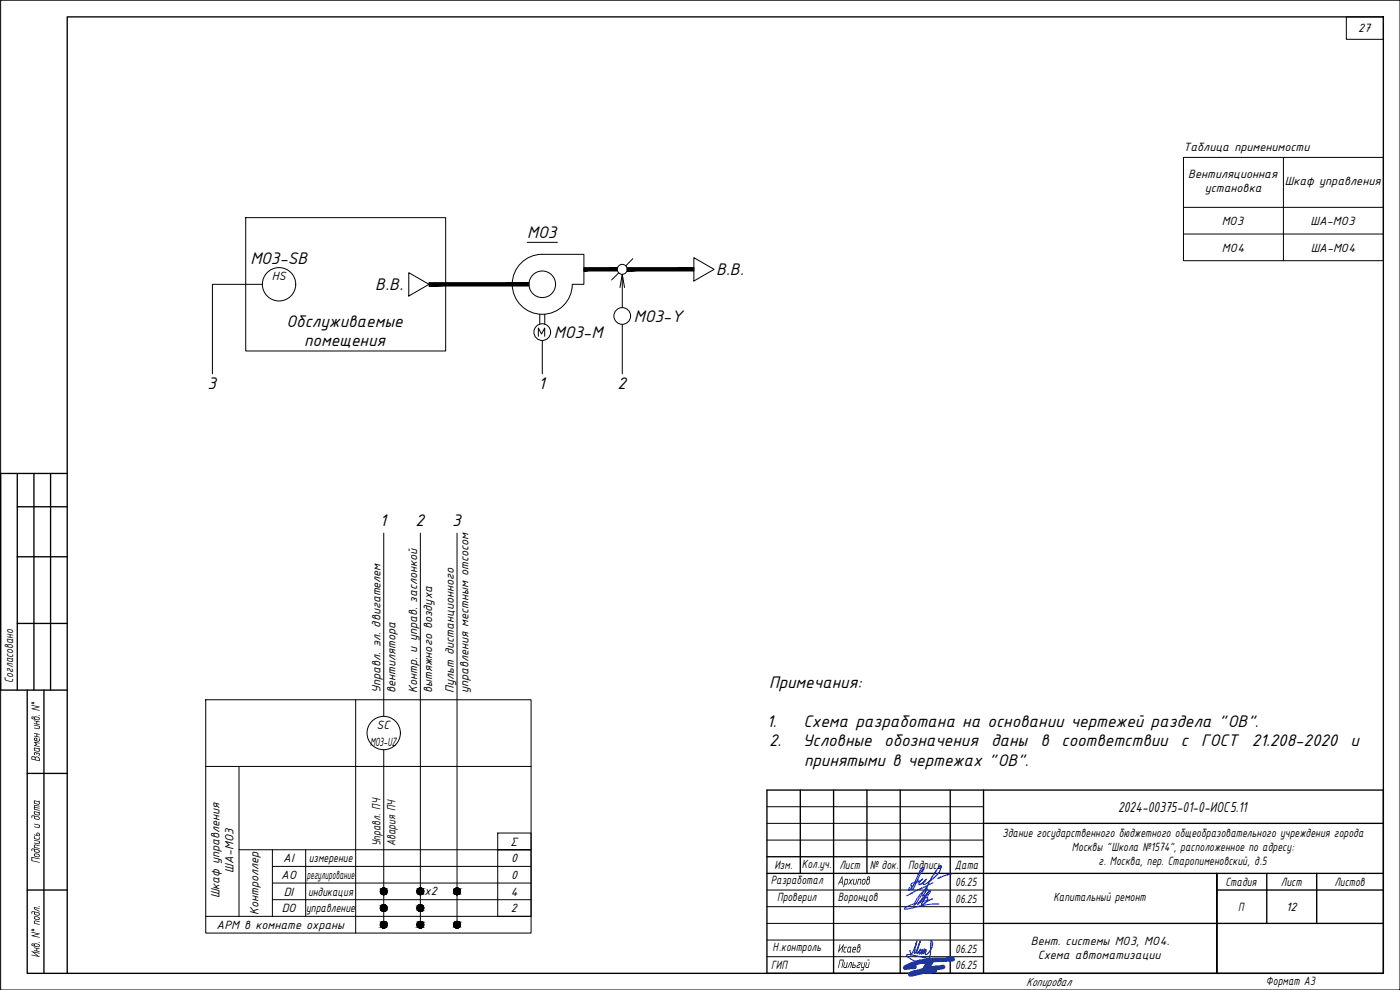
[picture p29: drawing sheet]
<svg xmlns="http://www.w3.org/2000/svg" width="420mm" height="297mm" viewBox="0 0 420 297" stroke-linecap="round" stroke-linejoin="round" font-family="sans-serif">
<defs><g id="words">
<g font-size="5.4">
<text x="158.2" y="71.3">МО3</text>
<text x="75.1" y="79.3">МО3-SB</text>
<text x="214.9" y="82.6">В.В.</text>
<text x="112.6" y="87.1">В.В.</text>
<text x="86" y="98">Обслуживаемые</text>
<text x="166.2" y="101.4">МО3-М</text>
<text x="190.2" y="96.6">МО3-Y</text>
<text x="91.3" y="103.8">помещения</text>
<text x="62.3" y="116.7">3</text>
<text x="161.6" y="116.7">1</text>
<text x="185.3" y="116.7">2</text>
<text x="114" y="158">1</text>
<text x="124.7" y="158">2</text>
<text x="135.7" y="158">3</text>
<text x="230.8" y="206.4">Примечания:</text>
<text x="230.1" y="218.1">1.</text>
<text x="241.1" y="218.1">Схема разработана на основании чертежей раздела &quot;ОВ&quot;.</text>
<text x="230.8" y="224">2.</text>
<text x="240.9" y="224">Условные обозначения даны в соответствии с ГОСТ 21.208-2020 и</text>
<text x="241.3" y="229.8">принятыми в чертежах &quot;ОВ&quot;.</text>
</g>
<text font-size="4.7" x="335.5" y="243.5">2024-00375-01-0-ИОС5.11</text>
<g font-size="3.9">
<text x="407.6" y="9.7">27</text>
<text x="355.2" y="45.2">Таблица применимости</text>
<text x="356.6" y="53.5">Вентиляционная</text>
<text x="361.5" y="57.7">установка</text>
<text x="385.6" y="55.6">Шкаф управления</text>
<text x="366.7" y="67.5">МО3</text>
<text x="393.3" y="67.5">ША-МО3</text>
<text x="366.7" y="75.5">МО4</text>
<text x="393.4" y="75.5">ША-МО4</text>
<text x="81.6" y="84.1">НS</text>
<text x="3.9" y="204.8" transform="rotate(-90 3.9 204.8)">Согласовано</text>
<text x="114.2" y="207.9" transform="rotate(-90 114.2 207.9)">Управл. эл. двигателем</text>
<text x="118.7" y="207.9" transform="rotate(-90 118.7 207.9)">вентилятора</text>
<text x="125.2" y="207.9" transform="rotate(-90 125.2 207.9)">Контр. и управ. заслонкой</text>
<text x="129.7" y="207.9" transform="rotate(-90 129.7 207.9)">вытяжного воздуха</text>
<text x="136.2" y="207.9" transform="rotate(-90 136.2 207.9)">Пульт дистанционного</text>
<text x="140.7" y="207.9" transform="rotate(-90 140.7 207.9)">управления местным отсосом</text>
<text x="113" y="218.7">SC</text>
<text x="111.1" y="223.7">МО3-UZ</text>
<text x="11.9" y="228.6" transform="rotate(-90 11.9 228.6)">Взамен инв . N°</text>
<text x="300.9" y="251.3">Здание государственного бюджетного общеобразовательного учреждения города</text>
<text x="114.2" y="253.9" transform="rotate(-90 114.2 253.9)">Управл. ПЧ</text>
<text x="118.7" y="253.9" transform="rotate(-90 118.7 253.9)">Авария ПЧ</text>
<text x="153.2" y="253.7">Σ</text>
<text x="321.7" y="255.4">Москвы &quot;Школа №1574&quot;, расположенное по адресу:</text>
<text x="11.9" y="259.1" transform="rotate(-90 11.9 259.1)">Подпись и дата</text>
<text x="70.1" y="261.8" transform="rotate(-90 70.1 261.8)">ША-МО3</text>
<text x="84.4" y="263.7">AO</text>
<text x="85" y="258.7">AI</text>
<text x="92.1" y="263.7">регулирование</text>
<text x="92.6" y="258.7">измерение</text>
<text x="153.4" y="258.7">0</text>
<text x="153.4" y="263.7">0</text>
<text x="232.4" y="260.8">Изм.</text>
<text x="240.7" y="260.4">Колуч.</text>
<text x="245.4" y="260.4">.</text>
<text x="251.9" y="260.8">Лист</text>
<text x="261.1" y="260.8">№ док.</text>
<text x="272.5" y="260.8">Подпись</text>
<text x="286.6" y="260.6">Дата</text>
<text x="329.7" y="259.6">г. Москва, пер. Старопименовский, д.5</text>
<text x="65.9" y="269.5" transform="rotate(-90 65.9 269.5)">Шкаф управления</text>
<text x="85.1" y="268.7">DI</text>
<text x="92.4" y="268.7">индикация</text>
<text x="127.4" y="268.6">x2</text>
<text x="153.4" y="268.7">4</text>
<text x="231.3" y="265.4">Разработал</text>
<text x="251" y="265.4">Архипов</text>
<text x="286.7" y="265.8">06.25</text>
<text x="367.8" y="265.8">Стадия</text>
<text x="384.4" y="265.8">Лист</text>
<text x="400.5" y="265.8">Листов</text>
<text x="77.6" y="274.6" transform="rotate(-90 77.6 274.6)">Контроллер</text>
<text x="84.6" y="273.7">DO</text>
<text x="91.9" y="273.7">управление</text>
<text x="153.4" y="273.7">2</text>
<text x="233.2" y="270.4">Проверил</text>
<text x="251.4" y="270.4">Воронцов</text>
<text x="286.7" y="270.8">06.25</text>
<text x="316.1" y="270.4">Капитальный ремонт</text>
<text x="371.6" y="273.3">П</text>
<text x="386" y="273.3">12</text>
<text x="65" y="278.7">АРМ в комнате охраны</text>
<text x="11.9" y="287.4" transform="rotate(-90 11.9 287.4)">Инв. N° подл .</text>
<text x="231.9" y="285.4">Н.контроль</text>
<text x="251" y="285.8">Исаев</text>
<text x="286.7" y="285.8">06.25</text>
<text x="309.4" y="283.5">Вент. системы МО3, МО4.</text>
<text x="311.4" y="287.7">Схема автоматизации</text>
<text x="231.4" y="290.8">ГИП</text>
<text x="251" y="290.4">Пильгуй</text>
<text x="286.7" y="290.8">06.25</text>
<text x="308" y="295.9">Копировал</text>
<text x="379.9" y="295.4">Формат А3</text>
</g>
</g></defs>
<!-- layer: Ramka -->
<path d="M20.2 5.1h395v286.9h-395zM5.2 142.1v65M5.2 152h15M10.2 142.1v65M15.2 142.1v65M20.2 142.1h-20v65h20M5.2 167.1h15M5.2 187.1h15M8.2 207.1v84.9h12M13.2 207.1v84.9M8.2 232.1h12M8.2 267h12" fill="none" stroke="#000" stroke-width=".4"/>
<!-- layer: Shtamp -->
<g fill="#000">
<path d="M10.2 241.7l.5-.2 1.2 .3-.1 .2-1.3-.2-.1 .3 1.5 .4-1.5-.2v.4l1.5 .5-1.7-.3z"/>
<path d="M10.4 240.4l.2 .6 1.1 .1-.2-.5zM10.2 240.2l1.4 .2 .3-.1v1l-.4 .1-1.1-.2-.2-.3z"/>
</g>
<!-- layer: Ramka -->
<path d="M.2 .1h420v296.9h-420z" fill="none" stroke="#000" stroke-width=".3"/>
<g fill="none" stroke="#000" stroke-width=".3">
<path d="M355.2 47.2h60v31h-60zM385.2 47.2v31M73.7 65.3h60.1v40h-60.1zM156.4 78.9a9 9 0 0 1 6.3-2.6h12.5v9h-3.5a9 9 0 0 1-12.4 8.3 9 9 0 0 1-2.9-14.7zM158.2 72.7h9.1M189.9 77.6l-2.1 2.2M355.2 62.2h60M355.2 70.2h60M78.7 85.3h-14.9v26.9M162 94.3v3M163.5 94.3v3M185.7 81.9l-2.1 2.1"/>
<path d="M186.1 86.3l.7-4 .6 4M186.8 82.3v10M186.8 97.3v14.9M161.6 100.9v-2.5l.9 1.8 1-1.8v2.5M162.8 102.2v10M115.2 160v55M126.2 160v117.5M137.2 160v117.5M61.7 210h97.7v70h-97.7zM106.7 210v70M61.7 230h97.7M71.7 230v44.9"/>
<path d="M115.2 224.9v52.6M71.7 255h87.7M81.7 255v19.9M81.7 260h77.7M91.7 255v19.9M149.4 249.9h10v5.1h-10zM149.4 255h10v19.9h-10zM61.7 274.9h97.7M81.7 269.9h77.7M81.7 265h77.7"/>
<circle cx="83.7" cy="85.3" r="5"/>
<circle cx="162.7" cy="85.3" r="4"/>
<circle cx="162.7" cy="99.6" r="2.51"/>
<circle cx="186.7" cy="94.8" r="2.51"/>
<circle cx="186.7" cy="80.8" r="1.49"/>
<circle cx="115.2" cy="219.9" r="5"/>
<circle cx="115.2" cy="272.4" r="1.01"/>
<circle cx="115.2" cy="267.4" r="1.01"/>
<circle cx="115.2" cy="277.4" r="1.01"/>
<circle cx="126.1" cy="267.4" r="1.01"/>
<circle cx="126.1" cy="272.4" r="1.01"/>
<circle cx="126.1" cy="277.4" r="1.01"/>
<circle cx="137.1" cy="267.4" r="1.01"/>
<circle cx="137.1" cy="277.4" r="1.01"/>
</g>
<g fill="#000" stroke="#000" stroke-width=".3">
<path d="M114.9 273.4h.5zM114.9 278.4h.5zM114.9 268.4h.5zM115 271.5h.3zM115 276.5h.3zM115 266.5h.3zM125.9 268.4h.5zM125.9 278.4h.5zM125.9 273.4h.5zM126 266.5h.3zM126 276.5h.3zM126 271.5h.3z"/>
<path d="M136.9 268.4h.5zM136.9 278.4h.5zM137 266.5h.3zM137 276.5h.3z"/>
<path d="M128.8 84.8v1l30-1zM128.8 85.8l30-1v1z"/>
<path d="M175.2 80.3v1l10.1-1zM175.2 81.3l10.1-1v1z"/>
<path d="M188.2 80.3v1l20-1zM188.2 81.3l20-1v1z"/>
<path d="M114.9 273.4h.4zM115 273.4h.3z"/>
<path d="M114.9 278.4h.4zM115 278.4h.3z"/>
<path d="M114.9 268.4h.4zM115 268.4h.3z"/>
<path d="M115 271.5h.4zM114.9 271.5h.5z"/>
<path d="M115 276.5h.4zM114.9 276.5h.5z"/>
<path d="M115 266.5h.4zM114.9 266.5h.5z"/>
<path d="M114.9 271.5h.6zM114.8 271.5h.7z"/>
<path d="M114.9 276.5h.6zM114.8 276.5h.7z"/>
<path d="M114.9 266.5h.6zM114.8 266.5h.7z"/>
<path d="M114.8 271.5h.8zM114.7 271.5h.9z"/>
<path d="M114.8 273.4h.7zM114.8 273.4h.6z"/>
<path d="M114.8 276.5h.8zM114.7 276.5h.9z"/>
<path d="M114.8 278.4h.7zM114.8 278.4h.6z"/>
<path d="M114.8 266.5h.8zM114.7 266.5h.9z"/>
<path d="M114.8 268.4h.7zM114.8 268.4h.6z"/>
<path d="M114.7 271.5l1 .1zM114.7 271.6h1z"/>
<path d="M114.7 273.4h.9zM114.7 273.4h.8z"/>
<path d="M114.7 276.5l1 .1zM114.7 276.6h1z"/>
<path d="M114.7 278.4h.9zM114.7 278.4h.8z"/>
<path d="M114.7 266.5l1 .1zM114.7 266.6h1z"/>
<path d="M114.7 268.4h.9zM114.7 268.4h.8z"/>
<path d="M114.7 271.6h1zM114.7 271.6h1z"/>
<path d="M114.7 273.3h1zM114.7 273.3l.9 .1z"/>
<path d="M114.7 276.6h1zM114.6 276.6h1.1z"/>
<path d="M114.7 278.3h1zM114.7 278.3l.9 .1z"/>
<path d="M114.7 266.6h1zM114.7 266.6h1z"/>
<path d="M114.7 268.3h1zM114.7 268.3l.9 .1z"/>
<path d="M114.6 271.6l1.2 .1zM114.5 271.7h1.3z"/>
<path d="M114.6 273.3h1.1zM114.6 273.3h1.1z"/>
<path d="M114.6 276.6l1.2 .1zM114.5 276.7h1.3z"/>
<path d="M114.6 278.3h1.1zM114.6 278.3h1.1z"/>
<path d="M114.6 266.6l1.2 .1zM114.5 266.7h1.3z"/>
<path d="M114.6 268.3h1.1zM114.6 268.3h1.1z"/>
<path d="M114.5 271.7l1.4 .1zM114.4 271.8h1.5z"/>
<path d="M114.5 273.2h1.3zM114.5 273.2l1.2 .1z"/>
<path d="M114.5 276.7l1.4 .1zM114.4 276.8h1.5z"/>
<path d="M114.5 278.2h1.3zM114.5 278.2l1.2 .1z"/>
<path d="M114.5 266.7l1.4 .1zM114.5 266.7l1.4 .1z"/>
<path d="M114.5 268.2h1.3zM114.5 268.2l1.2 .1z"/>
<path d="M114.4 271.8h1.5zM114.4 271.8h1.5z"/>
<path d="M114.4 273.1h1.5zM114.4 273.1l1.4 .1z"/>
<path d="M114.4 276.8h1.5zM114.4 276.8h1.5z"/>
<path d="M114.4 278.1h1.5zM114.4 278.1l1.4 .1z"/>
<path d="M114.4 266.8h1.5zM114.4 266.8h1.5z"/>
<path d="M114.4 268.1h1.5zM114.4 268.1l1.4 .1z"/>
<path d="M114.4 271.8l1.6 .1zM114.4 271.8l1.6 .1z"/>
<path d="M114.4 273.1h1.5zM114.4 273.1h1.5z"/>
<path d="M114.4 276.8l1.6 .1zM114.4 276.8l1.6 .1z"/>
<path d="M114.4 278.1h1.5zM114.4 278.1h1.5z"/>
<path d="M114.4 266.8l1.6 .1zM114.4 266.8l1.6 .1z"/>
<path d="M114.4 268.1h1.5zM114.4 268.1h1.5z"/>
<path d="M114.3 271.9l1.7 .1zM114.3 271.9l1.7 .1z"/>
<path d="M114.3 273h1.7zM114.3 273l1.6 .1z"/>
<path d="M114.3 276.9l1.7 .1zM114.3 276.9l1.7 .1z"/>
<path d="M114.3 278h1.7zM114.3 278l1.6 .1z"/>
<path d="M114.3 266.9l1.7 .1zM114.3 266.9l1.7 .1z"/>
<path d="M114.3 268h1.7zM114.3 268l1.6 .1z"/>
<path d="M114.3 272l1.8 .1zM114.3 272l1.8 .1z"/>
<path d="M114.3 272.9h1.7zM114.3 272.9l1.7 .1z"/>
<path d="M114.3 277l1.8 .1zM114.3 277l1.8 .1z"/>
<path d="M114.3 277.9h1.7zM114.3 277.9l1.7 .1z"/>
<path d="M114.3 267l1.8 .1zM114.3 267l1.8 .1z"/>
<path d="M114.3 267.9h1.7zM114.3 267.9l1.7 .1z"/>
<path d="M114.2 272.1l1.9 .1zM114.2 272.1l1.9 .1z"/>
<path d="M114.2 272.8h1.9zM114.2 272.8l1.8 .1z"/>
<path d="M114.2 277.1l1.9 .1zM114.2 277.1l1.9 .1z"/>
<path d="M114.2 277.8h1.9zM114.2 277.8l1.8 .1z"/>
<path d="M114.2 267.1l1.9 .1zM114.2 267.1l1.9 .1z"/>
<path d="M114.2 267.8h1.9zM114.2 267.8l1.8 .1z"/>
<path d="M114.2 272.2l1.9 .1zM114.2 272.2l1.9 .1z"/>
<path d="M114.2 272.7h1.9zM114.2 272.7l1.9 .1z"/>
<path d="M114.2 277.2l1.9 .1zM114.2 277.2l1.9 .1z"/>
<path d="M114.2 277.7h1.9zM114.2 277.7l1.9 .1z"/>
<path d="M114.2 267.2l1.9 .1zM114.2 267.2l1.9 .1z"/>
<path d="M114.2 267.7h1.9zM114.2 267.7l1.9 .1z"/>
<path d="M114.2 272.3l1.9 .1zM114.2 272.3l1.9 .1z"/>
<path d="M114.2 272.4h2zM114.2 272.4h2z"/>
<path d="M114.2 272.5l1.9 .1zM114.2 272.5l1.9 .1z"/>
<path d="M114.2 272.6h1.9zM114.2 272.6l1.9 .1z"/>
<path d="M114.2 277.3l1.9 .1zM114.2 277.3l1.9 .1z"/>
<path d="M114.2 277.4l2 .1zM114.2 277.4l2 .1z"/>
<path d="M114.2 277.5l1.9 .2zM114.2 277.5l1.9 .2z"/>
<path d="M114.2 277.7h1.9zM114.2 277.7h1.9z"/>
<path d="M114.2 267.3l1.9 .1zM114.2 267.3l1.9 .1z"/>
<path d="M114.2 267.4h2zM114.2 267.4h2z"/>
<path d="M114.2 267.6h1.9zM114.2 267.6h1.9z"/>
<path d="M114.2 267.6h1.9zM114.2 267.6l1.9 .1z"/>
<path d="M114.2 272.4h2zM114.2 272.4l1.9 .1z"/>
<path d="M114.2 277.5h2zM114.2 277.5h1.9z"/>
<path d="M114.2 267.4h2zM114.2 267.4l1.9 .2z"/>
<path d="M125.9 268.4h.4zM126 268.4h.3z"/>
<path d="M125.9 278.4h.4zM126 278.4h.3z"/>
<path d="M125.9 273.4h.4zM126 273.4h.3z"/>
<path d="M126 266.5h.4zM125.9 266.5h.5z"/>
<path d="M126 276.5h.4zM125.9 276.5h.5z"/>
<path d="M126 271.5h.4zM125.9 271.5h.5z"/>
<path d="M125.9 266.5h.6zM125.8 266.5h.7z"/>
<path d="M125.9 276.5h.6zM125.8 276.5h.7z"/>
<path d="M125.9 271.5h.6zM125.8 271.5h.7z"/>
<path d="M125.8 266.5h.8zM125.8 266.5h.8z"/>
<path d="M125.8 268.4h.7zM125.8 268.4h.6z"/>
<path d="M125.8 276.5h.8zM125.8 276.5h.8z"/>
<path d="M125.8 278.4h.7zM125.8 278.4h.6z"/>
<path d="M125.8 271.5h.8zM125.8 271.5h.8z"/>
<path d="M125.8 273.4h.7zM125.8 273.4h.6z"/>
<path d="M125.8 266.5l.8 .1zM125.7 266.6h.9z"/>
<path d="M125.8 268.4h.8zM125.8 268.4h.7z"/>
<path d="M125.8 276.5l.8 .1zM125.7 276.6h.9z"/>
<path d="M125.8 278.4h.8zM125.8 278.4h.7z"/>
<path d="M125.8 271.5l.8 .1zM125.7 271.6h.9z"/>
<path d="M125.8 273.4h.8zM125.8 273.4h.7z"/>
<path d="M125.7 266.6h1zM125.6 266.6h1.1z"/>
<path d="M125.7 268.3h.9zM125.7 268.3l.9 .1z"/>
<path d="M125.7 276.6h1zM125.6 276.6h1.1z"/>
<path d="M125.7 278.3h.9zM125.7 278.3l.9 .1z"/>
<path d="M125.7 271.6h1zM125.6 271.6h1.1z"/>
<path d="M125.7 273.3h.9zM125.7 273.3l.9 .1z"/>
<path d="M125.6 266.6l1.2 .1zM125.5 266.7h1.3z"/>
<path d="M125.6 268.3h1.1zM125.6 268.3h1z"/>
<path d="M125.6 276.6l1.2 .1zM125.5 276.7h1.3z"/>
<path d="M125.6 278.3h1.1zM125.6 278.3h1z"/>
<path d="M125.6 271.6l1.2 .1zM125.5 271.7h1.3z"/>
<path d="M125.6 273.3h1.1zM125.6 273.3h1z"/>
<path d="M125.5 266.7l1.4 .1zM125.5 266.7l1.4 .1z"/>
<path d="M125.5 268.2h1.3zM125.5 268.2l1.2 .1z"/>
<path d="M125.5 276.7l1.4 .1zM125.5 276.7l1.4 .1z"/>
<path d="M125.5 278.2h1.3zM125.5 278.2l1.2 .1z"/>
<path d="M125.5 271.7l1.4 .1zM125.5 271.7l1.4 .1z"/>
<path d="M125.5 273.2h1.3zM125.5 273.2l1.2 .1z"/>
<path d="M125.4 266.8h1.5zM125.4 266.8h1.5z"/>
<path d="M125.4 268.1h1.5zM125.4 268.1l1.4 .1z"/>
<path d="M125.4 276.8h1.5zM125.4 276.8h1.5z"/>
<path d="M125.4 278.1h1.5zM125.4 278.1l1.4 .1z"/>
<path d="M125.4 271.8h1.5zM125.4 271.8h1.5z"/>
<path d="M125.4 273.1h1.5zM125.4 273.1l1.4 .1z"/>
<path d="M125.4 266.8l1.6 .1zM125.4 266.8l1.6 .1z"/>
<path d="M125.4 268.1h1.5zM125.4 268.1h1.5z"/>
<path d="M125.4 276.8l1.6 .1zM125.4 276.8l1.6 .1z"/>
<path d="M125.4 278.1h1.5zM125.4 278.1h1.5z"/>
<path d="M125.4 271.8l1.6 .1zM125.4 271.8l1.6 .1z"/>
<path d="M125.4 273.1h1.5zM125.4 273.1h1.5z"/>
<path d="M125.3 266.9l1.7 .1zM125.3 267h1.7z"/>
<path d="M125.3 268h1.7zM125.3 268l1.6 .1z"/>
<path d="M125.3 276.9l1.7 .1zM125.3 276.9l1.7 .1z"/>
<path d="M125.3 278h1.7zM125.3 278l1.6 .1z"/>
<path d="M125.3 271.9l1.7 .1zM125.3 271.9l1.7 .1z"/>
<path d="M125.3 273h1.7zM125.3 273l1.6 .1z"/>
<path d="M125.3 267l1.8 .1zM125.3 267l1.8 .1z"/>
<path d="M125.3 267.9h1.7zM125.3 267.9l1.7 .1z"/>
<path d="M125.3 277l1.8 .1zM125.3 277l1.8 .1z"/>
<path d="M125.3 277.9h1.7zM125.3 277.9l1.7 .1z"/>
<path d="M125.3 272l1.8 .1zM125.3 272l1.8 .1z"/>
<path d="M125.3 272.9h1.7zM125.3 272.9l1.7 .1z"/>
<path d="M125.2 267.1l1.9 .1zM125.2 267.1l1.9 .1z"/>
<path d="M125.2 267.8h1.9zM125.2 267.8l1.8 .1z"/>
<path d="M125.2 277.1l1.9 .1zM125.2 277.1l1.9 .1z"/>
<path d="M125.2 277.8h1.9zM125.2 277.8l1.8 .1z"/>
<path d="M125.2 272.1l1.9 .1zM125.2 272.1l1.9 .1z"/>
<path d="M125.2 272.8h1.9zM125.2 272.8l1.8 .1z"/>
<path d="M125.2 267.2l1.9 .1zM125.2 267.2l1.9 .1z"/>
<path d="M125.2 267.7h1.9zM125.2 267.7l1.9 .1z"/>
<path d="M125.2 277.2l1.9 .1zM125.2 277.2l1.9 .1z"/>
<path d="M125.2 277.7h1.9zM125.2 277.7l1.9 .1z"/>
<path d="M125.2 272.2l1.9 .1zM125.2 272.2l1.9 .1z"/>
<path d="M125.2 272.7h1.9zM125.2 272.7l1.9 .1z"/>
<path d="M125.2 267.3l1.9 .1zM125.2 267.3l1.9 .1z"/>
<path d="M125.2 267.4h1.9zM125.2 267.4h1.9z"/>
<path d="M125.2 267.4l1.9 .2zM125.2 267.4l1.9 .2z"/>
<path d="M125.2 267.6h1.9zM125.2 267.6h1.9z"/>
<path d="M125.2 267.6h1.9zM125.2 267.6l1.9 .1z"/>
<path d="M125.2 277.3l1.9 .1zM125.2 277.3l1.9 .1z"/>
<path d="M125.2 277.4l1.9 .1zM125.2 277.4l1.9 .1z"/>
<path d="M125.2 277.5h1.9zM125.2 277.5h1.9z"/>
<path d="M125.2 277.5l1.9 .2zM125.2 277.5l1.9 .2z"/>
<path d="M125.2 277.7h1.9zM125.2 277.7h1.9z"/>
<path d="M125.2 272.3l1.9 .1zM125.2 272.3l1.9 .1z"/>
<path d="M125.2 272.4h1.9zM125.2 272.4h1.9z"/>
<path d="M125.2 272.4l1.9 .1zM125.2 272.4l1.9 .1z"/>
<path d="M125.2 272.5l1.9 .1zM125.2 272.5l1.9 .1z"/>
<path d="M125.2 272.6h1.9zM125.2 272.6l1.9 .1z"/>
<path d="M136.9 268.4h.4zM137 268.4h.3z"/>
<path d="M136.9 278.4h.4zM137 278.4h.3z"/>
<path d="M137 266.5h.4zM136.9 266.5h.5z"/>
<path d="M137 276.5h.4zM136.9 276.5h.5z"/>
<path d="M136.9 266.5h.6zM136.8 266.5h.7z"/>
<path d="M136.9 276.5h.6zM136.8 276.5h.7z"/>
<path d="M136.8 266.5h.8zM136.8 266.5h.8z"/>
<path d="M136.8 268.4h.7zM136.8 268.4h.6z"/>
<path d="M136.8 276.5h.8zM136.8 276.5h.8z"/>
<path d="M136.8 278.4h.7zM136.8 278.4h.6z"/>
<path d="M136.8 266.5l.8 .1zM136.7 266.6h.9z"/>
<path d="M136.8 268.4h.8zM136.8 268.4h.7z"/>
<path d="M136.8 276.5l.8 .1zM136.7 276.6h.9z"/>
<path d="M136.8 278.4h.8zM136.8 278.4h.7z"/>
<path d="M136.7 266.6h1zM136.7 266.6h1z"/>
<path d="M136.7 268.3h.9zM136.7 268.3l.9 .1z"/>
<path d="M136.7 276.6h1zM136.6 276.6h1.1z"/>
<path d="M136.7 278.3h.9zM136.7 278.3l.9 .1z"/>
<path d="M136.6 266.6l1.2 .1zM136.5 266.7h1.3z"/>
<path d="M136.6 268.3h1.1zM136.6 268.3h1z"/>
<path d="M136.6 276.6l1.2 .1zM136.5 276.7h1.3z"/>
<path d="M136.6 278.3h1.1zM136.6 278.3h1z"/>
<path d="M136.5 266.7l1.4 .1zM136.5 266.7l1.4 .1z"/>
<path d="M136.5 268.2h1.3zM136.5 268.2l1.2 .1z"/>
<path d="M136.5 276.7l1.4 .1zM136.5 276.7l1.4 .1z"/>
<path d="M136.5 278.2h1.3zM136.5 278.2l1.2 .1z"/>
<path d="M136.4 266.8h1.5zM136.4 266.8h1.5z"/>
<path d="M136.4 268.1h1.5zM136.4 268.1l1.4 .1z"/>
<path d="M136.4 276.8h1.5zM136.4 276.8h1.5z"/>
<path d="M136.4 278.1h1.5zM136.4 278.1l1.4 .1z"/>
<path d="M136.4 266.8l1.6 .1zM136.4 266.8l1.6 .1z"/>
<path d="M136.4 268.1h1.5zM136.4 268.1h1.5z"/>
<path d="M136.4 276.8l1.6 .1zM136.4 276.8l1.6 .1z"/>
<path d="M136.4 278.1h1.5zM136.4 278.1h1.5z"/>
<path d="M136.3 266.9l1.7 .1zM136.3 266.9l1.7 .1z"/>
<path d="M136.3 268h1.7zM136.3 268l1.6 .1z"/>
<path d="M136.3 276.9l1.7 .1zM136.3 276.9l1.7 .1z"/>
<path d="M136.3 278h1.7zM136.3 278l1.6 .1z"/>
<path d="M136.3 267l1.8 .1zM136.3 267l1.8 .1z"/>
<path d="M136.3 267.9h1.7zM136.3 267.9l1.7 .1z"/>
<path d="M136.3 277l1.8 .1zM136.3 277l1.8 .1z"/>
<path d="M136.3 277.9h1.7zM136.3 277.9l1.7 .1z"/>
<path d="M136.2 267.1l1.9 .1zM136.2 267.1l1.9 .1z"/>
<path d="M136.2 267.8h1.9zM136.2 267.8l1.8 .1z"/>
<path d="M136.2 277.1l1.9 .1zM136.2 277.1l1.9 .1z"/>
<path d="M136.2 277.8h1.9zM136.2 277.8l1.8 .1z"/>
<path d="M136.2 267.2l1.9 .1zM136.2 267.2l1.9 .1z"/>
<path d="M136.2 267.7h1.9zM136.2 267.7l1.9 .1z"/>
<path d="M136.2 277.2l1.9 .1zM136.2 277.2l1.9 .1z"/>
<path d="M136.2 277.7h1.9zM136.2 277.7l1.9 .1z"/>
<path d="M136.2 267.3l2 .1zM136.2 267.3l2 .1z"/>
<path d="M136.2 267.6h1.9zM136.2 267.6l1.9 .1z"/>
<path d="M136.2 277.3l2 .1zM136.2 277.3l2 .1z"/>
<path d="M136.2 277.7h1.9zM136.2 277.7h1.9z"/>
<path d="M136.2 267.4h2zM136.2 267.4h2z"/>
<path d="M136.2 267.4l2 .2zM136.2 267.4l2 .2z"/>
<path d="M136.2 267.6h2zM136.2 267.6h1.9z"/>
<path d="M136.2 277.4l2 .1zM136.2 277.4l2 .1z"/>
<path d="M136.2 277.5h2zM136.2 277.5h2z"/>
<path d="M136.2 277.5h2zM136.2 277.5l1.9 .2z"/>
</g>
<!-- layer: 0 -->
<path d="M404.1 5.1h11.1v6.7h-11.1zM208.2 77.3l6.1 3.5-6.1 3.5zM122.7 81.8l6.1 3.5-6.1 3.5z" fill="none" stroke="#000" stroke-width=".3"/>
<path d="M230.2 252.1h65M230.2 247h65M230.2 242h65M230.2 267h65M230.2 272h65M230.2 277.1h65M230.2 282.1h65M230.2 287h65" fill="none" stroke="#000" stroke-width=".3"/>
<g fill="none" stroke="#000" stroke-width=".4">
<path d="M230.2 237.1h185v54.9h-185zM240.2 237.1v25M250.2 237.1v54.9M260.2 237.1v25M270.2 237.1v54.9M285.2 237.1v54.9M295.2 237.1v54.9M230.2 257.1h65M295.2 247h120M230.2 262.1h185M295.2 277.1h120M365.2 267h50"/>
<path d="M380.2 262.1v15M395.2 262.1v15M365.2 292v-29.9v29.9"/>
</g>
<g fill="#000">
<path d="M260.5 263.3l-.1 .5 .5-.4-.1-.2zM260.4 263h.6l-.1 .7 .2 .5-.3 1-.6 .2-.3-.5zM260.5 264l-.4 .8 .2 .4 .4-.2 .2-.7-.1-.3z"/>
<path d="M257.7 283.6l-.2 .5 .5-.3v-.2zM257.5 283.4l.5-.1 .2 .2-.2 .6 .3 .6-.3 .9-.6 .2-.3-.6zM257.6 284.4l-.3 .8 .2 .3 .4-.1 .2-.9-.2-.2z"/>
<path d="M260 288.7l.2 .1-.3 1.2 .2 .2h.4l.3-1.5h.2l-.4 1.7-.9-.2zM260.4 288l.5 .1-.5 .1z"/>
</g>
<path d="M276.8 261.6a.82 .82 0 0 0 .2-1.3l-.8 .9-2.1 4.4a1.67 1.67 0 0 1-1.5 1.4l.4-.7M277 260.7l-2.9 5.9-.2 .3-.3-.2a1.26 1.26 0 0 1 .2-1.7l2.5-.8 .6-.4-.5 .4a.84 .84 0 0 0-.5 1.2l1.5-.9 .6-.7-.9 1.4a1.09 1.09 0 0 0 1.5-.5 9.2 9.2 0 0 0 3.7-3.9l.1-1.1a19.2 19.2 0 0 0-4.7 8M280 264.8l-7.8 4M285.9 262.1l-2.6 .7-1.8 .8M273.1 285.2l.4 1 .6-1 1.1-2.9-.8 3.7a1.03 1.03 0 0 0 .8-1.1l1-2.5-1 3.8 1-1.4v.2a.92 .92 0 0 0-.3 1.2l1-1.4-.4 1.5 1-1.5-.4 1.4 .9-1.4-.3 1.6a3.6 3.6 0 0 0 2.1-3.5l-.4-.7-.1 1.9a6.2 6.2 0 0 1-.9 4.5 2.94 2.94 0 0 1-3.2 0l-2-1-1.1-1.1h1.1l6.1 1.2 2.5 .2" fill="none" stroke="#00f" stroke-width=".36"/>
<path d="M277.2 268.5l.3 .2M277.5 268.7l-.9 1.6-1.3 1.2M278 266.2l-2.9 4.6-.8 .8a7.9 7.9 0 0 1 4-4.8l-1.6 2.1 .4-.4M278 269.2l-.1 .2 .5-.1-.1 .7M278.3 270.1l-.7 .8-.9 .7M278.3 270v.1M279.3 267.4l-1.3 1.8M279.3 267.4l-.2-.1a9.2 9.2 0 0 0-2.6 4.1l2.5-4.2-3.7 4.3M281.8 271.3h-2.9l-6.6 1.5-.9-.2a3.5 3.5 0 0 1 2.4-1.2l6-1.6-1.3 .5-1.8 1.3" fill="none" stroke="#00f" stroke-width=".3"/>
<path d="M278.8 290.8l1.8 .3-2.1 .5 .1-.4M279 291.2l-.2 .3M279 288l-1.9 3.5-3.9 .9 .8-.5 3.8-.9 5.2-.9M279.8 288l-1.8 3.4-.9 .1M285.3 287.6l.6 .1-.3 .1a35.5 35.5 0 0 0-12.1 1.7l-1.8 .9 2.7-.3" fill="none" stroke="#0037dd" stroke-width="1.4"/>
<use href="#words"/>
</svg>
